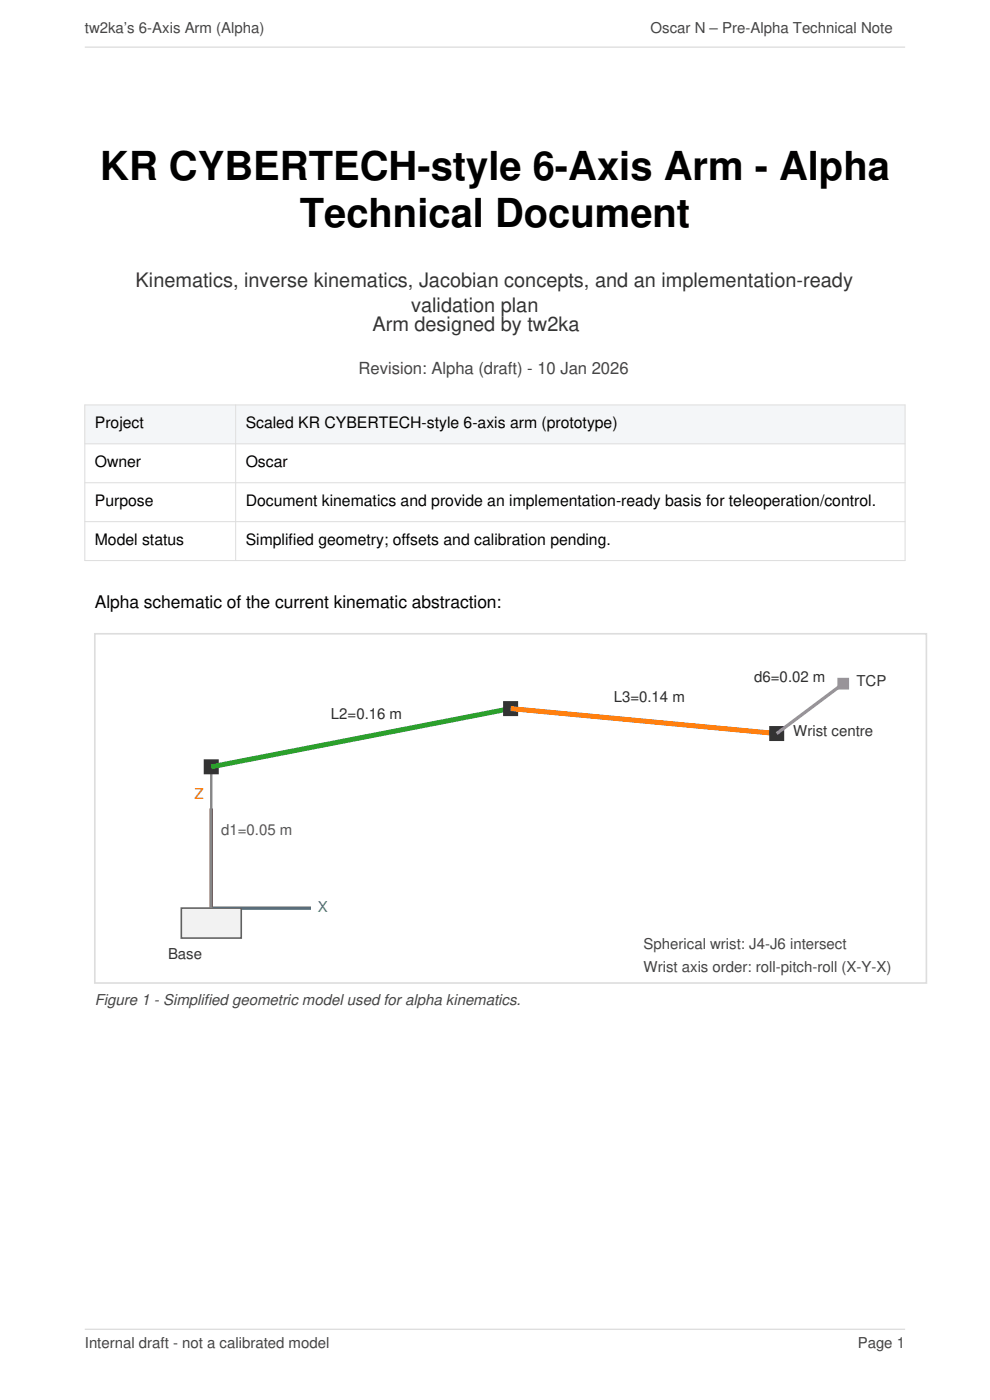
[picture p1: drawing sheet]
<svg xmlns="http://www.w3.org/2000/svg" width="210mm" height="297mm" viewBox="0 0 210 297" stroke-linecap="round" stroke-linejoin="round" font-family="sans-serif">
<defs><g id="words">
<g font-size="8.5">
<text x="21.3" y="38.2">KR CYBERTECH-style 6-Axis Arm - Alpha</text>
<text x="63.6" y="48.1">Technical Document</text>
</g>
<g font-size="4.2" fill="#333">
<text x="28.8" y="60.8">Kinematics, inverse kinematics, Jacobian concepts, and an implementation-ready</text>
<text x="79" y="70.3">Arm designed by tw2ka</text>
<text x="87.2" y="66.1">validation plan</text>
</g>
<text font-size="3.7" x="20.1" y="129">Alpha schematic of the current kinematic abstraction:</text>
<text font-size="3.5" fill="#444" x="76.1" y="79.3">Revision: Alpha (draft) - 10 Jan 2026</text>
<g font-size="3.3">
<text x="20.1" y="90.8">Project</text>
<text x="52.1" y="90.8">Scaled KR CYBERTECH-style 6-axis arm (prototype)</text>
<text x="20.1" y="99.1">Owner</text>
<text x="52.1" y="99.1">Oscar</text>
<text x="20.1" y="107.3">Purpose</text>
<text x="52.1" y="107.3">Document kinematics and provide an implementation-ready basis for teleoperation/control.</text>
<text x="20.1" y="115.6">Model status</text>
<text x="52.1" y="115.6">Simplif</text>
<text x="61.2" y="115.6">ied geometry; of</text>
<text x="85.2" y="115.6">fsets and calibration pending.</text>
</g>
<g font-size="3.2" fill="#444">
<text x="18" y="7">tw2ka’s 6-Axis Arm (Alpha)</text>
<text x="138" y="7">Oscar N – Pre-Alpha Technical Note</text>
<text x="136.5" y="201.3">Spherical wrist: J4-J6 intersect</text>
<text x="136.5" y="206.2">Wrist axis order: roll-pitch-roll (X-Y-X)</text>
<text x="20.1" y="213.1">Figure 1 - Simplif</text>
<text x="43.2" y="213.1">ied geometric model used for alpha kinematics.</text>
<text x="18" y="286">Internal draft - not a calibrated model</text>
<text x="181.9" y="286">Page 1</text>
</g>
<g font-size="3.2" fill="#2c2c2c">
<text x="130.2" y="148.9">L3=0.14 m</text>
<text x="160" y="144.8">d6=0.02 m</text>
<text x="70.2" y="152.4">L2=0.16 m</text>
</g>
<g font-size="3.2" fill="#333">
<text x="181.7" y="145.6">TCP</text>
<text x="168.3" y="156.1">Wrist centre</text>
<text x="35.6" y="203.4">Base</text>
</g>
<text font-size="3.2" fill="#d62728" x="41.3" y="169.5">Z</text>
<text font-size="3.2" fill="#555" x="46.9" y="177.1">d1=0.05 m</text>
<text font-size="3.2" fill="#1f77b4" x="67.4" y="193.5">X</text>
</g></defs>
<path d="M18 10h174M18 282h174" fill="none" stroke="#ddd" stroke-width=".28"/>
<path d="M18 85.9h174v8.3h-174z" fill-rule="evenodd" fill="#f4f6f8"/>
<path d="M18 85.9h174v33h-174zM18 94.2h174M50 85.9v33M18 102.4h174M18 110.7h174" fill="none" stroke="#ddd" stroke-width=".21"/>
<path d="M20.1 134.5h176.4v74h-176.4z" fill="none" stroke="#ddd" stroke-width=".35"/>
<path d="M44.8 192.7h21.2" fill="none" stroke="#1f77b4" stroke-width=".7" stroke-linecap="butt"/>
<path d="M44.8 171.5v21.2" fill="none" stroke="#d62728" stroke-width=".7" stroke-linecap="butt"/>
<path d="M38.5 192.7h12.7v6.3h-12.7z" fill-rule="evenodd" fill="#f2f2f2"/>
<path d="M38.5 192.7h12.7v6.3h-12.7z" fill="none" stroke="#666" stroke-width=".35"/>
<path d="M44.8 162.7v30" fill="none" stroke="#888" stroke-width=".52"/>
<path d="M43.4 161.3h2.8v2.8h-2.8z" fill-rule="evenodd" fill="#333"/>
<path d="M43.4 161.3h2.8v2.8h-2.8z" fill="none" stroke="#333" stroke-width=".35"/>
<path d="M108.3 150.3l-63.5 12.4" fill="none" stroke="#2ca02c" stroke-width="1" stroke-linecap="butt"/>
<path d="M106.9 148.9h2.8v2.8h-2.8z" fill-rule="evenodd" fill="#333"/>
<path d="M106.9 148.9h2.8v2.8h-2.8z" fill="none" stroke="#333" stroke-width=".35"/>
<path d="M108.3 150.3l56.5 5.3" fill="none" stroke="#ff7f0e" stroke-width="1" stroke-linecap="butt"/>
<path d="M163.3 154.2h2.9v2.8h-2.9z" fill-rule="evenodd" fill="#333"/>
<path d="M163.3 154.2h2.9v2.8h-2.9z" fill="none" stroke="#333" stroke-width=".35"/>
<path d="M178.9 145l-14.1 10.6" fill="none" stroke="#9467bd" stroke-width=".7" stroke-linecap="butt"/>
<path d="M177.8 144h2.1v2.1h-2.1z" fill-rule="evenodd" fill="#9467bd"/>
<path d="M177.8 144h2.1v2.1h-2.1z" fill="none" stroke="#9467bd" stroke-width=".35"/>
<use href="#words"/>
</svg>
